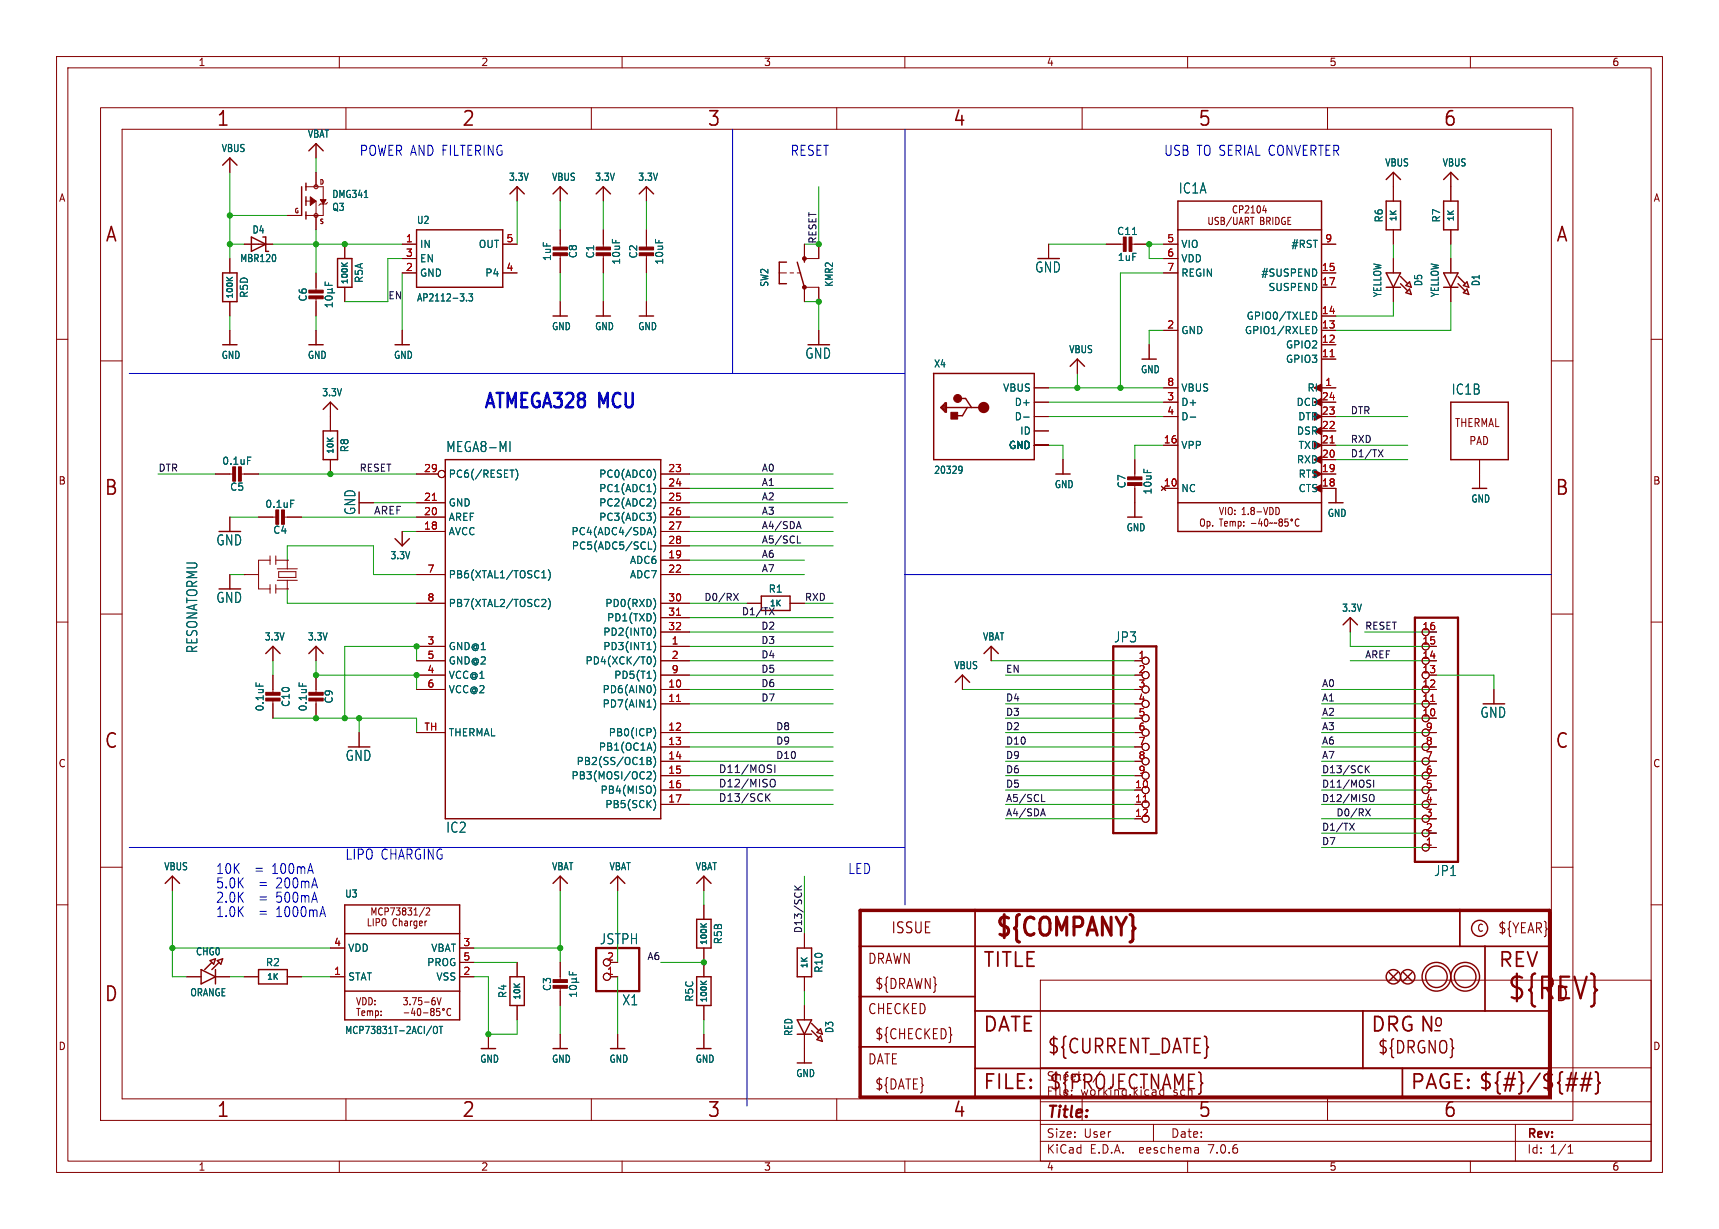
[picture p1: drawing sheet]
<svg xmlns="http://www.w3.org/2000/svg" width="304mm" height="217mm" viewBox="0 0 304 217" stroke-linecap="round" stroke-linejoin="round" font-family="sans-serif">
<defs><g id="words">
<text font-size="5.3" fill="#840000" x="266.4" y="177.3">${REV}</text>
<text font-size="4.4" fill="#840000" x="175.7" y="166.3">${COMPANY}</text>
<g font-size="3.5" fill="#840000">
<text x="38.2" y="22.7">1</text>
<text x="81.6" y="22.7">2</text>
<text x="125" y="22.7">3</text>
<text x="168.4" y="22.7">4</text>
<text x="211.8" y="22.7">5</text>
<text x="255.1" y="22.7">6</text>
<text x="18.5" y="43.1">A</text>
<text x="275" y="43.1">A</text>
<text x="18.3" y="87.9">B</text>
<text x="274.9" y="87.9">B</text>
<text x="18.3" y="132.7">C</text>
<text x="274.9" y="132.7">C</text>
<text x="173.7" y="171.4">TITLE</text>
<text x="264.8" y="171.4">REV</text>
<text x="18.3" y="177.4">D</text>
<text x="274.9" y="177.4">D</text>
<text x="173.7" y="182.9">DATE</text>
<text x="242.3" y="182.9">DRG N</text>
<text x="185.1" y="186.7">${CURRENT_DATE}</text>
<text x="38.2" y="197.9">1</text>
<text x="81.6" y="197.9">2</text>
<text x="125" y="197.9">3</text>
<text x="168.4" y="197.9">4</text>
<text x="173.7" y="193">FILE:</text>
<text x="185.4" y="193">${PROJECTNAME}</text>
<text x="211.8" y="197.9">5</text>
<text x="249.3" y="193">PAGE: ${#}/${##}</text>
<text x="255.1" y="197.9">6</text>
</g>
<g font-size="3.5" fill="#0000c2">
<text x="85.3" y="72.8">ATMEGA328</text>
<text x="105.9" y="72.8">MCU</text>
</g>
<g font-size="3" fill="#840000">
<text x="253.4" y="181.9">o</text>
<text x="243.5" y="186.6">${DRGNO}</text>
</g>
<text font-size="2.8" fill="#840000" x="185" y="198.2">Title:</text>
<text font-size="2.7" fill="#840000" x="157.5" y="165.3">ISSUE</text>
<g font-size="2.5" fill="#0000c2">
<text x="63.5" y="27.7">POWER AND FILTERING</text>
<text x="139.7" y="27.7">RESET</text>
<text x="205.7" y="27.7">USB TO SERIAL CONVERTER</text>
<text x="38.1" y="154.7">10K</text>
<text x="45.1" y="154.7">=</text>
<text x="48.3" y="154.7">100mA</text>
<text x="61" y="152.2">LIPO CHARGING</text>
<text x="149.9" y="154.7">LED</text>
<text x="38.1" y="157.2">5.0K</text>
<text x="38.1" y="159.8">2.0K</text>
<text x="45.8" y="157.2">=</text>
<text x="45.8" y="159.8">=</text>
<text x="49" y="157.2">200mA</text>
<text x="49" y="159.8">500mA</text>
<text x="38.1" y="162.3">1.0K</text>
<text x="45.8" y="162.3">=</text>
<text x="49" y="162.3">1000mA</text>
</g>
<g font-size="2.5" fill="#006464">
<text x="208.3" y="34.4">IC1A</text>
<text x="182.9" y="48.4">GND</text>
<text x="142.3" y="63.6">GND</text>
<text x="256.6" y="70">IC1B</text>
<text x="78.8" y="80.2">MEGA8-MI</text>
<text x="63.1" y="91.2" transform="rotate(-90 63.1 91.2)">GND</text>
<text x="38.2" y="96.7">GND</text>
<text x="38.2" y="106.8">GND</text>
<text x="196.9" y="113.8">JP3</text>
<text x="35.1" y="115.6" transform="rotate(-90 35.1 115.6)">RESONATORMU</text>
<text x="261.7" y="127.1">GND</text>
<text x="61" y="134.8">GND</text>
<text x="78.8" y="147.5">IC2</text>
<text x="253.5" y="155.1">JP1</text>
<text x="106" y="167.2">JSTPH</text>
<text x="109.9" y="178">X1</text>
</g>
<g font-size="2.5" fill="#840000">
<text x="264.8" y="165.3">${YEAR}</text>
<text x="153.4" y="170.7">DRAWN</text>
<text x="153.4" y="179.6">CHECKED</text>
<text x="154.6" y="175.2">${DRAWN}</text>
<text x="154.6" y="184">${CHECKED}</text>
<text x="153.4" y="188.5">DATE</text>
<text x="154.6" y="192.9">${DATE}</text>
</g>
<g font-size="2.1" fill="#840000">
<text x="185" y="191.3">Sheet:</text>
<text x="193.2" y="191.3">/</text>
<text x="185" y="194">File:</text>
<text x="191" y="194">working.kicad_sch</text>
<text x="185" y="201.4">Size:</text>
<text x="191.6" y="201.4">User</text>
<text x="207" y="201.4">Date:</text>
<text x="270" y="201.6">Rev:</text>
<text x="185" y="204.2">KiCad</text>
<text x="192.7" y="204.2">E.D.A.</text>
<text x="201.6" y="204.2">eeschema</text>
<text x="213.9" y="204.2">7.0.6</text>
<text x="270" y="204.2">Id:</text>
<text x="274" y="204.2">1/1</text>
</g>
<g font-size="2" fill="#840000">
<text x="257.2" y="75.7">THERMAL</text>
<text x="259.7" y="78.9">PAD</text>
</g>
<g font-size="1.9" fill="#0f0f0f">
<text x="66" y="91.1">AREF</text>
<text x="127" y="136.8">D11/MOSI</text>
<text x="127" y="141.9">D13/SCK</text>
<text x="127" y="139.3">D12/MISO</text>
</g>
<g font-size="1.8" fill="#840000">
<text x="35" y="11.9">1</text>
<text x="85" y="11.9">2</text>
<text x="135" y="11.9">3</text>
<text x="185" y="11.9">4</text>
<text x="235" y="11.9">5</text>
<text x="285" y="11.9">6</text>
<text x="10.3" y="35.9">A</text>
<text x="292.3" y="35.9">A</text>
<text x="226.4" y="39">BRIDGE</text>
<text x="10.3" y="85.9">B</text>
<text x="292.2" y="85.9">B</text>
<text x="221.8" y="92.3">Temp:</text>
<text x="10.3" y="135.9">C</text>
<text x="292.2" y="135.9">C</text>
<text x="64.7" y="164">LIPO Charger</text>
<text x="65.4" y="162.1">MCP73831/2</text>
<text x="261.1" y="165">C</text>
<text x="62.8" y="179.9">Temp:</text>
<text x="62.8" y="178">VDD:</text>
<text x="71.1" y="178">3.75-6V</text>
<text x="10.3" y="185.9">D</text>
<text x="292.2" y="185.9">D</text>
<text x="35" y="207.2">1</text>
<text x="85" y="207.2">2</text>
<text x="135" y="207.2">3</text>
<text x="185" y="207.2">4</text>
<text x="235" y="207.2">5</text>
<text x="285" y="207.2">6</text>
</g>
<g font-size="1.8" fill="#006464">
<text x="39.1" y="27.1">VBUS</text>
<text x="54.3" y="24.6">VBAT</text>
<text x="244.8" y="29.6">VBUS</text>
<text x="255" y="29.6">VBUS</text>
<text x="58.6" y="35.2">DMG341</text>
<text x="89.9" y="32.2">3.3V</text>
<text x="97.5" y="32.2">VBUS</text>
<text x="105.1" y="32.2">3.3V</text>
<text x="112.7" y="32.2">3.3V</text>
<text x="44.5" y="41.5">D4</text>
<text x="58.6" y="37.5">Q3</text>
<text x="73.6" y="39.8">U2</text>
<text x="197.4" y="41.8">C11</text>
<text x="244.7" y="39.4" transform="rotate(-90 244.7 39.4)">R6</text>
<text x="254.9" y="39.4" transform="rotate(-90 254.9 39.4)">R7</text>
<text x="42.4" y="46.5">MBR120</text>
<text x="74.2" y="44">IN</text>
<text x="74.2" y="46.6">EN</text>
<text x="84.6" y="44">OUT</text>
<text x="97.6" y="46.3" transform="rotate(-90 97.6 46.3)">1uF</text>
<text x="102.2" y="45.8" transform="rotate(-90 102.2 45.8)">C8</text>
<text x="105.3" y="45.8" transform="rotate(-90 105.3 45.8)">C1</text>
<text x="109.8" y="46.9" transform="rotate(-90 109.8 46.9)">10uF</text>
<text x="112.9" y="45.8" transform="rotate(-90 112.9 45.8)">C2</text>
<text x="117.5" y="46.9" transform="rotate(-90 117.5 46.9)">10uF</text>
<text x="197.5" y="46.3">1uF</text>
<text x="208.8" y="44">VIO</text>
<text x="208.8" y="46.6">VDD</text>
<text x="228.3" y="44">#RST</text>
<text x="44" y="52.8" transform="rotate(-90 44 52.8)">R5D</text>
<text x="54.5" y="53.4" transform="rotate(-90 54.5 53.4)">C6</text>
<text x="64.4" y="50.1" transform="rotate(-90 64.4 50.1)">R5A</text>
<text x="73.6" y="53.5">AP2112-3.3</text>
<text x="74.2" y="49.1">GND</text>
<text x="85.7" y="49.1">P4</text>
<text x="136.1" y="50.8" transform="rotate(-90 136.1 50.8)">SW2</text>
<text x="147.5" y="50.8" transform="rotate(-90 147.5 50.8)">KMR2</text>
<text x="208.8" y="49.1">REGIN</text>
<text x="222.9" y="49.1">#SUSPEND</text>
<text x="224.2" y="51.7">SUSPEND</text>
<text x="244.4" y="52.7" transform="rotate(-90 244.4 52.7)">YELLOW</text>
<text x="251.7" y="50.7" transform="rotate(-90 251.7 50.7)">D5</text>
<text x="254.6" y="52.7" transform="rotate(-90 254.6 52.7)">YELLOW</text>
<text x="261.8" y="50.7" transform="rotate(-90 261.8 50.7)">D1</text>
<text x="97.5" y="58.6">GND</text>
<text x="105.1" y="58.6">GND</text>
<text x="112.7" y="58.6">GND</text>
<text x="208.8" y="59.3">GND</text>
<text x="220" y="59.3">GPIO1/RXLED</text>
<text x="220.3" y="56.7">GPIO0/TXLED</text>
<text x="39.1" y="63.7">GND</text>
<text x="54.3" y="63.7">GND</text>
<text x="69.6" y="63.7">GND</text>
<text x="165.1" y="65.2">X4</text>
<text x="188.9" y="62.7">VBUS</text>
<text x="227.3" y="64.4">GPIO3</text>
<text x="227.3" y="61.8">GPIO2</text>
<text x="56.9" y="70.3">3.3V</text>
<text x="177.3" y="69.4">VBUS</text>
<text x="179.3" y="72">D+</text>
<text x="201.6" y="66.2">GND</text>
<text x="208.8" y="72">D+</text>
<text x="208.8" y="69.4">VBUS</text>
<text x="229.2" y="72">DCD</text>
<text x="231.1" y="69.4">RI</text>
<text x="179.3" y="74.5">D-</text>
<text x="180.3" y="77.1">ID</text>
<text x="208.8" y="74.5">D-</text>
<text x="229.2" y="77.1">DSR</text>
<text x="229.5" y="74.5">DTR</text>
<text x="39.2" y="82.4">0.1uF</text>
<text x="61.8" y="80.1" transform="rotate(-90 61.8 80.1)">R8</text>
<text x="165.1" y="84">20329</text>
<text x="178.3" y="79.6">GND</text>
<text x="208.8" y="79.6">VPP</text>
<text x="229.2" y="82.1">RXD</text>
<text x="229.5" y="79.6">TXD</text>
<text x="40.6" y="87">C5</text>
<text x="79.2" y="89.8">GND</text>
<text x="79.2" y="84.7">PC6(/RESET)</text>
<text x="105.8" y="84.7">PC0(ADC0)</text>
<text x="105.8" y="87.2">PC1(ADC1)</text>
<text x="105.8" y="89.8">PC2(ADC2)</text>
<text x="186.4" y="86.5">GND</text>
<text x="199.2" y="86.5" transform="rotate(-90 199.2 86.5)">C7</text>
<text x="203.8" y="87.5" transform="rotate(-90 203.8 87.5)">10uF</text>
<text x="208.8" y="87.2">NC</text>
<text x="229.5" y="87.2">CTS</text>
<text x="229.5" y="84.7">RTS</text>
<text x="260.1" y="89.1">GND</text>
<text x="46.8" y="90">0.1uF</text>
<text x="48.2" y="94.6">C4</text>
<text x="79.2" y="94.8">AVCC</text>
<text x="79.2" y="92.3">AREF</text>
<text x="100.9" y="94.8">PC4(ADC4/SDA)</text>
<text x="105.8" y="92.3">PC3(ADC3)</text>
<text x="199.1" y="94.1">GND</text>
<text x="234.7" y="91.6">GND</text>
<text x="68.9" y="99.1">3.3V</text>
<text x="101" y="97.4">PC5(ADC5/SCL)</text>
<text x="111.3" y="99.9">ADC6</text>
<text x="79.2" y="102.5">PB6(XTAL1/TOSC1)</text>
<text x="79.2" y="107.5">PB7(XTAL2/TOSC2)</text>
<text x="106.9" y="107.5">PD0(RXD)</text>
<text x="111.3" y="102.5">ADC7</text>
<text x="135.8" y="105">R1</text>
<text x="46.7" y="113.5">3.3V</text>
<text x="54.3" y="113.5">3.3V</text>
<text x="106.6" y="112.6">PD2(INT0)</text>
<text x="107.2" y="110.1">PD1(TXD)</text>
<text x="173.7" y="113.5">VBAT</text>
<text x="237.2" y="108.4">3.3V</text>
<text x="79.2" y="115.2">GND@1</text>
<text x="79.2" y="117.7">GND@2</text>
<text x="103.4" y="117.7">PD4(XCK/T0)</text>
<text x="106.6" y="115.2">PD3(INT1)</text>
<text x="168.6" y="118.5">VBUS</text>
<text x="46.8" y="125.9" transform="rotate(-90 46.8 125.9)">0.1uF</text>
<text x="51.4" y="125.1" transform="rotate(-90 51.4 125.1)">C10</text>
<text x="54.4" y="125.9" transform="rotate(-90 54.4 125.9)">0.1uF</text>
<text x="59" y="124.5" transform="rotate(-90 59 124.5)">C9</text>
<text x="79.2" y="120.2">VCC@1</text>
<text x="79.2" y="122.8">VCC@2</text>
<text x="106.5" y="122.8">PD6(AIN0)</text>
<text x="106.5" y="125.3">PD7(AIN1)</text>
<text x="108.5" y="120.2">PD5(T1)</text>
<text x="79.2" y="130.4">THERMAL</text>
<text x="107.5" y="130.4">PB0(ICP)</text>
<text x="101.9" y="135.5">PB2(SS/OC1B)</text>
<text x="105.8" y="132.9">PB1(OC1A)</text>
<text x="100.9" y="138">PB3(MOSI/OC2)</text>
<text x="106.1" y="140.6">PB4(MISO)</text>
<text x="106.9" y="143.1">PB5(SCK)</text>
<text x="28.9" y="154.1">VBUS</text>
<text x="97.5" y="154.1">VBAT</text>
<text x="107.7" y="154.1">VBAT</text>
<text x="122.9" y="154.1">VBAT</text>
<text x="60.9" y="158.9">U3</text>
<text x="127.9" y="167.1" transform="rotate(-90 127.9 167.1)">R5B</text>
<text x="34.6" y="169.1">CHG0</text>
<text x="46.9" y="171">R2</text>
<text x="61.5" y="173.6">STAT</text>
<text x="61.5" y="168.5">VDD</text>
<text x="75.4" y="171">PROG</text>
<text x="76.2" y="168.5">VBAT</text>
<text x="77.1" y="173.6">VSS</text>
<text x="145.6" y="172.1" transform="rotate(-90 145.6 172.1)">R10</text>
<text x="33.5" y="176.4">ORANGE</text>
<text x="89.8" y="176.6" transform="rotate(-90 89.8 176.6)">R4</text>
<text x="97.6" y="175.4" transform="rotate(-90 97.6 175.4)">C3</text>
<text x="122.8" y="177.2" transform="rotate(-90 122.8 177.2)">R5C</text>
<text x="60.9" y="183">MCP73831T-2ACI/OT</text>
<text x="140.3" y="183.3" transform="rotate(-90 140.3 183.3)">RED</text>
<text x="147.5" y="182.8" transform="rotate(-90 147.5 182.8)">D3</text>
<text x="84.8" y="188.1">GND</text>
<text x="97.5" y="188.1">GND</text>
<text x="107.7" y="188.1">GND</text>
<text x="122.9" y="188.1">GND</text>
<text x="140.7" y="190.7">GND</text>
</g>
<g font-size="1.8" fill="#a90000">
<text x="71.7" y="42.9">1</text>
<text x="71.7" y="45.5">3</text>
<text x="89.5" y="42.9">5</text>
<text x="206.3" y="42.9">5</text>
<text x="206.3" y="45.5">6</text>
<text x="234.2" y="42.9">9</text>
<text x="71.7" y="48">2</text>
<text x="89.5" y="48">4</text>
<text x="206.3" y="48">7</text>
<text x="233.6" y="48">15</text>
<text x="233.6" y="50.5">17</text>
<text x="206.3" y="58.2">2</text>
<text x="233.6" y="58.2">13</text>
<text x="233.6" y="55.6">14</text>
<text x="233.6" y="63.2">11</text>
<text x="233.6" y="60.7">12</text>
<text x="206.3" y="70.9">3</text>
<text x="206.3" y="68.3">8</text>
<text x="233.6" y="70.9">24</text>
<text x="234.2" y="68.3">1</text>
<text x="206.3" y="73.4">4</text>
<text x="233.6" y="75.9">22</text>
<text x="233.6" y="73.4">23</text>
<text x="74.9" y="83.6">29</text>
<text x="118.1" y="83.6">23</text>
<text x="205.7" y="78.5">16</text>
<text x="233.6" y="83.6">19</text>
<text x="233.6" y="81">20</text>
<text x="233.6" y="78.5">21</text>
<text x="74.9" y="88.6">21</text>
<text x="118.1" y="86.1">24</text>
<text x="118.1" y="88.6">25</text>
<text x="205.7" y="86.1">10</text>
<text x="233.6" y="86.1">18</text>
<text x="74.9" y="93.7">18</text>
<text x="74.9" y="91.2">20</text>
<text x="118.1" y="91.2">26</text>
<text x="118.1" y="93.7">27</text>
<text x="75.5" y="101.3">7</text>
<text x="118.1" y="98.8">19</text>
<text x="118.1" y="101.3">22</text>
<text x="118.1" y="96.3">28</text>
<text x="75.5" y="106.4">8</text>
<text x="118.1" y="106.4">30</text>
<text x="118.1" y="109">31</text>
<text x="118.1" y="111.5">32</text>
<text x="251.4" y="111.5">16</text>
<text x="75.5" y="114">3</text>
<text x="75.5" y="119.1">4</text>
<text x="75.5" y="116.6">5</text>
<text x="118.7" y="114">1</text>
<text x="118.7" y="116.6">2</text>
<text x="118.7" y="119.1">9</text>
<text x="201.2" y="116.6">1</text>
<text x="201.2" y="119.1">2</text>
<text x="251.4" y="119.1">13</text>
<text x="251.4" y="116.6">14</text>
<text x="251.4" y="114">15</text>
<text x="75.5" y="121.7">6</text>
<text x="118.1" y="121.7">10</text>
<text x="118.1" y="124.2">11</text>
<text x="201.2" y="121.7">3</text>
<text x="201.2" y="124.2">4</text>
<text x="251.4" y="124.2">11</text>
<text x="251.4" y="121.7">12</text>
<text x="74.9" y="129.3">TH</text>
<text x="118.1" y="129.3">12</text>
<text x="118.1" y="131.8">13</text>
<text x="201.2" y="126.7">5</text>
<text x="201.2" y="129.3">6</text>
<text x="201.2" y="131.8">7</text>
<text x="251.4" y="126.7">10</text>
<text x="252" y="131.8">8</text>
<text x="252" y="129.3">9</text>
<text x="118.1" y="134.4">14</text>
<text x="118.1" y="136.9">15</text>
<text x="201.2" y="134.4">8</text>
<text x="201.2" y="136.9">9</text>
<text x="252" y="136.9">6</text>
<text x="252" y="134.4">7</text>
<text x="118.1" y="139.4">16</text>
<text x="118.1" y="142">17</text>
<text x="200.6" y="139.4">10</text>
<text x="200.6" y="142">11</text>
<text x="252" y="142">4</text>
<text x="252" y="139.4">5</text>
<text x="200.6" y="144.5">12</text>
<text x="252" y="149.6">1</text>
<text x="252" y="147.1">2</text>
<text x="252" y="144.5">3</text>
<text x="59" y="167.4">4</text>
<text x="81.8" y="167.4">3</text>
<text x="59" y="172.5">1</text>
<text x="81.8" y="172.5">2</text>
<text x="81.8" y="169.9">5</text>
<text x="107.2" y="172.5">1</text>
<text x="107.2" y="169.9">2</text>
</g>
<g font-size="1.7" fill="#0f0f0f">
<text x="144.4" y="43.2" transform="rotate(-90 144.4 43.2)">RESET</text>
<text x="68.6" y="53">EN</text>
<text x="238.8" y="73.3">DTR</text>
<text x="27.9" y="83.5">DTR</text>
<text x="63.5" y="83.5">RESET</text>
<text x="134.6" y="83.5">A0</text>
<text x="238.8" y="78.4">RXD</text>
<text x="238.8" y="80.9">D1/TX</text>
<text x="134.6" y="86">A1</text>
<text x="134.6" y="88.6">A2</text>
<text x="134.6" y="93.6">A4/SDA</text>
<text x="134.6" y="91.1">A3</text>
<text x="134.6" y="101.3">A7</text>
<text x="134.6" y="98.7">A6</text>
<text x="134.6" y="96.2">A5/SCL</text>
<text x="124.5" y="106.3">D0/RX</text>
<text x="142.2" y="106.3">RXD</text>
<text x="131.1" y="108.9">D1/TX</text>
<text x="134.5" y="114">D3</text>
<text x="134.5" y="111.4">D2</text>
<text x="241.3" y="111.4">RESET</text>
<text x="134.5" y="119">D5</text>
<text x="134.5" y="116.5">D4</text>
<text x="177.8" y="119">EN</text>
<text x="241.3" y="116.5">AREF</text>
<text x="134.5" y="121.6">D6</text>
<text x="134.5" y="124.1">D7</text>
<text x="177.8" y="124.1">D4</text>
<text x="233.7" y="124.1">A1</text>
<text x="233.7" y="121.6">A0</text>
<text x="137.2" y="129.2">D8</text>
<text x="137.2" y="131.7">D9</text>
<text x="177.8" y="129.2">D2</text>
<text x="177.8" y="126.7">D3</text>
<text x="177.8" y="131.7">D10</text>
<text x="233.7" y="131.7">A6</text>
<text x="233.7" y="126.7">A2</text>
<text x="233.7" y="129.2">A3</text>
<text x="137.2" y="134.3">D10</text>
<text x="177.8" y="134.3">D9</text>
<text x="177.8" y="136.8">D6</text>
<text x="233.7" y="134.3">A7</text>
<text x="233.7" y="136.8">D13/SCK</text>
<text x="177.8" y="139.4">D5</text>
<text x="177.8" y="141.9">A5/SCL</text>
<text x="233.7" y="139.4">D11/MOSI</text>
<text x="233.7" y="141.9">D12/MISO</text>
<text x="177.8" y="144.4">A4/SDA</text>
<text x="233.7" y="147">D1/TX</text>
<text x="233.7" y="149.5">D7</text>
<text x="236.2" y="144.4">D0/RX</text>
<text x="141.9" y="165.1" transform="rotate(-90 141.9 165.1)">D13/SCK</text>
<text x="114.4" y="169.8">A6</text>
</g>
<g font-size="1.4" fill="#006464">
<text x="247.2" y="39.3" transform="rotate(-90 247.2 39.3)">1K</text>
<text x="257.4" y="39.3" transform="rotate(-90 257.4 39.3)">1K</text>
<text x="41.5" y="53" transform="rotate(-90 41.5 53)">100K</text>
<text x="61.8" y="50.4" transform="rotate(-90 61.8 50.4)">100K</text>
<text x="59.2" y="80.4" transform="rotate(-90 59.2 80.4)">10K</text>
<text x="136" y="107.5">1K</text>
<text x="125.3" y="167.3" transform="rotate(-90 125.3 167.3)">100K</text>
<text x="47.1" y="173.5">1K</text>
<text x="143.1" y="171.4" transform="rotate(-90 143.1 171.4)">1K</text>
<text x="92.3" y="176.9" transform="rotate(-90 92.3 176.9)">10K</text>
<text x="125.3" y="177.4" transform="rotate(-90 125.3 177.4)">100K</text>
</g>
<g font-size="1.1" fill="#840000">
<text x="56.4" y="32.8">D</text>
<text x="52" y="37.9">G</text>
<text x="56.4" y="39.8">S</text>
</g>
</g></defs>
<g fill="none" stroke="#840000" stroke-width=".18">
<path d="M10 10h284v197.3h-284zM12 12h280v193.3h-280zM17.8 19h260.3v179.1h-260.3zM60 10v2M61.2 19v3.9M104.6 19v3.9M110 10v2M148 19v3.9M160 10v2M191.3 19v3.9M210 10v2M234.7 19v3.9"/>
<path d="M260 10v2M21.6 22.9h252.7v171.4h-252.7zM40.6 27.9v2.6M50.8 38.1h2.5M54.1 35.6h1.8v5M54.1 33h3v5.1h-3M55.9 25.4v2.5M55.9 30.5v2.5M57.9 35.8l-.2 .3h-1.1l-.2 .2M91.4 33v2.6M99.1 33v2.6M106.7 33v2.6"/>
<path d="M114.3 33v2.6M213.8 38.4v1.1l.2 .2 .3-.1 .1-.1v-1.1M215.5 38.5l-.5-.1-.1 .2v.3l.5 .3 .1 .3-.3 .2-.4-.1M215.9 38.4h.4l.2 .3-.2 .3 .2 .2v.3l-.2 .2h-.4zM215.9 39h.4M217.8 38.4l-1 1.6M218.1 38.4v1.1l.2 .2 .3-.1 .1-.1v-1.1M218.7 36.5v-.1a.62 .62 0 0 0-.7 .5 .62 .62 0 0 0 .4 .8l.3-.2M219.1 39.7l.4-1.3 .3 1.3M219.2 37.1l.5-.2v-.5h-.5v1.3M219.2 39.3h.5M220.2 39.1l.5-.1 .1-.1-.1-.4-.5-.1v1.3"/>
<path d="M220.2 36.5l.4-.1 .2 .3-.6 1h.6M220.4 39.1l.4 .6M221.1 38.4h.6M221.2 37.7h.7M221.2 36.7l.3-.3v1.3M221.4 38.4v1.3M222.4 36.4h.1a.72 .72 0 0 1 0 1.3 .94 .94 0 0 1-.1-1.3zM222.9 38.4h.4l.2 .3-.2 .3 .2 .2v.3l-.2 .2h-.4zM222.9 39h.4M223.6 36.3l-.3 .9h.7M223.8 36.8v.9M224 39.1l.5-.1 .1-.1-.1-.4-.5-.1v1.3"/>
<path d="M224.2 39.1l.4 .6M225.1 38.4v1.3M226 38.5l-.4-.1v1.3l.5-.2M226.7 39.5l.3 .2 .3-.1M227.7 38.4v1.3h.6M246.4 30.5v5.1M256.5 30.5v5.1M10 60h2M40.6 45.7v2.6M40.6 53.3v2.6M40.6 58.4v2.6M43.2 43.2h5.1"/>
<path d="M55.9 48.3v3.3M55.9 52.6v3.3M55.9 58.4v2.6M61 43.2v2.5M61 50.8v2.5M71.1 48.3h2.6M71.1 43.2h2.6M71.1 45.7h2.6M71.1 58.4v2.6M88.9 48.3h2.5M88.9 43.2h2.5M99.1 40.6v3.3"/>
<path d="M99.1 45v3.3M99.1 53.3v2.6M106.7 40.6v3.3M106.7 45v3.3M106.7 53.3v2.6M114.3 40.6v3.3M114.3 45v3.3M114.3 53.3v2.6M137.8 48.3h1.3M139.7 48.3h.6M141 48.3h.6M142.2 43.2v2.5h2.6v-2.5"/>
<path d="M142.2 53.3v-2.5h2.6v2.5M144.8 58.4v2.6M185.4 43.2v2.5M195.6 43.2h3.3M199.9 43.2h3.3M205.7 58.4h2.6M205.7 48.3h2.6M205.7 43.2h2.6M205.7 45.7h2.6M233.7 58.4h2.5M233.7 55.9h2.5M233.7 48.3h2.5"/>
<path d="M233.7 50.8h2.5M233.7 43.2h2.5M246.4 40.6v2.6M246.4 45.7v2.6M246.4 50.8v2.5M256.5 40.6v2.6M256.5 45.7v2.6M256.5 50.8v2.5M292 60h2M17.8 63.8h3.8M58.4 71.1v5.1M182.9 68.6h2.5"/>
<path d="M182.9 78.7h2.5M182.9 76.2h2.5M182.9 73.7h2.5M182.9 71.1h2.5M190.5 63.5v2.5M203.2 61v2.5M205.7 68.6h2.6M205.7 78.7h2.6M205.7 73.7h2.6M205.7 71.1h2.6M233.7 68.6h2.5M233.7 63.5h2.5"/>
<path d="M233.7 61h2.5M233.7 78.7h2.5M233.7 76.2h2.5M233.7 73.7h2.5M233.7 71.1h2.5M274.3 63.8h3.8M38.1 83.8h3.3M40.6 91.4v2.6M42.4 83.8h3.3M45.7 91.4h3.3M47.8 99.1h-2.1v5h2.1M47.8 98.3v1.5"/>
<path d="M48.8 99.1h2M48.8 98.3v1.5M50 91.4h3.3M50.8 99.1h.1M50.8 99.1v1.5M58.4 81.3v2.5M63.5 88.9h2.5M71.1 94v2.5M73.7 83.8h3.8M73.7 94h5M73.7 91.4h5M73.7 88.9h5"/>
<path d="M116.8 86.4h5.1M116.8 83.8h5.1M116.8 94h5.1M116.8 99.1h5.1M116.8 91.4h5.1M116.8 88.9h5.1M116.8 96.5h5.1M188 81.3v2.5M200.7 81.3v3.3M200.7 85.6v5.8M205.7 86.4h2.6M212.4 91.8h.3l.2 .2 .1 .6-.3 .4-.4-.1v-.7z"/>
<path d="M213.4 92.3l.4-.1 .2 .2-.1 .6h-.5M213.4 92.2v1.3M214.4 92.9v.1M215.6 91.8h.6M215.6 89.7l.4 1.3 .4-1.3M215.9 91.8v1.2M216.5 92.6l.5-.1v-.2l-.3-.1-.2 .2 .1 .6h.4M216.7 89.7v1.3M217.3 89.8l.3-.1 .2 .2 .1 .7-.3 .4-.4-.2v-.6zM217.5 92.3l.3-.1 .2 .2M217.5 92.2v.8M218 92.4l.1-.2 .3 .1v.7"/>
<path d="M218 92.4v.6M218.4 90.2v.1M218.4 90.9v.1M218.9 92.3l.4-.1 .2 .2-.1 .6h-.5M218.9 92.2v1.3M219.6 91h.7M219.6 90.1l.4-.4v1.3M219.9 92.9v.1M219.9 92.3v.1M220.7 90.9v.1M221.4 90.3l-.2-.3 .2-.3 .3 .1 .1 .2-.2 .3M221.4 90.3h.2"/>
<path d="M221.4 90.3l-.2 .2M221.6 90.3l.2 .2M223.4 89.7l.4 1.3 .4-1.3M225.1 90.5l-.2-.7-.4-.1v1.3M226.2 90.5l-.2-.7-.4-.1v1.3M226.4 91.8h.3l.1 .2-.2 .3M226.4 92.3h.2M226.6 92.3l.2 .3v.2l-.1 .2h-.3M227.7 91.8h-.5v.6l.1-.1h.4v.6l-.1 .1-.4-.1M229.7 91.9l-.1-.1a.62 .62 0 0 0-.6 .5 .62 .62 0 0 0 .4 .7l.3-.1M233.7 86.4h2.5v2.5M233.7 83.8h2.5"/>
<path d="M233.7 81.3h2.5M261.6 81.3v5.1M10 110h2M17.8 108.6h3.8M40.6 101.6v2.5M43.2 101.6h.1M43.2 101.6h2.5M47.8 103.4v1.5M48.3 114.3v2.5M48.3 119.4v3.3M48.8 104.1h2M48.8 103.4v1.5"/>
<path d="M49 102.6h3.6M49 100.6h3.6M49.3 101.1h3v1h-3zM50.8 104.1h.1M50.8 102.6v1.5M55.9 114.3v2.5M55.9 119.4v3.3M73.7 106.7h5M73.7 119.4h5M73.7 116.8h5M73.7 114.3h5M73.7 101.6h5"/>
<path d="M116.8 106.7h5.1M116.8 119.4h5.1M116.8 116.8h5.1M116.8 114.3h5.1M116.8 111.8h5.1M116.8 101.6h5.1M116.8 109.2h5.1M132.1 106.7h2.5M139.7 106.7h2.5M170.2 119.4v2.5M175.3 114.3v2.5M200.7 116.8h1.2"/>
<path d="M238.8 109.2v2.6M252.7 119.4h1.3M252.7 116.8h1.3M252.7 114.3h1.3M252.7 111.8h1.3M274.3 108.6h3.8M292 110h2M48.3 123.7v3.3M55.9 123.7v3.3M63.5 129.5v2.6M73.7 121.9h5M73.7 129.5h5"/>
<path d="M116.8 124.5h5.1M116.8 121.9h5.1M116.8 139.7h5.1M116.8 137.2h5.1M116.8 134.6h5.1M116.8 132.1h5.1M116.8 129.5h5.1M200.7 127h1.2M200.7 121.9h1.2M200.7 137.2h1.2M200.7 134.6h1.2M200.7 132.1h1.2"/>
<path d="M200.7 129.5h1.2M252.7 127h1.3M252.7 124.5h1.3M252.7 121.9h1.3M252.7 139.7h1.3M252.7 137.2h1.3M252.7 134.6h1.3M252.7 132.1h1.3M252.7 129.5h1.3M264.2 121.9v2.6M10 160h2M17.8 153.4h3.8"/>
<path d="M30.5 154.9v2.6M99.1 154.9v2.6M109.2 154.9v2.6M116.8 142.2h5.1M124.5 154.9v2.6M252.7 149.9h1.3M252.7 147.3h1.3M252.7 144.8h1.3M252.7 142.2h1.3M274.3 153.4h3.8M292 160h2M33 172.7h2.6"/>
<path d="M38.1 172.7h2.5M43.2 172.7h2.5M50.8 172.7h2.5M58.4 172.7h2.6M58.4 167.6h2.6M71.5 179.1h.8M73 178.3l-.2 .9h.6M73.3 178.7v.9M73.8 178.6v.5l.2 .5 .4-.3v-.7M74.9 179.1h.8M75.1 160.5l-1 1.6M75.4 160.7l.4-.2 .2 .4-.7 .9h.7"/>
<path d="M76.1 178.6l.3 .3M76.4 178.9l-.3 .2 .1 .4 .2 .1 .3-.1 .1-.2-.1-.3-.1-.1M76.4 178.9h.2M76.8 178.6l-.2 .3M76.9 177v.6M77.3 176.4l.3 1.3 .4-1.3M77.7 178.3h-.5v.6l.1-.1 .4 .1v.6l-.1 .1-.4-.1M79.7 178.4h-.1a.62 .62 0 0 0-.6 .5 .62 .62 0 0 0 .4 .7l.3-.1M81.3 172.7h2.5M81.3 167.6h2.5M81.3 170.2h2.5M91.4 170.2v2.5"/>
<path d="M91.4 177.8v2.5M99.1 170.2v3.3M99.1 174.5v3.3M107.9 172.7h1.3M107.9 170.2h1.3M124.5 160v2.6M124.5 167.6v5.1M124.5 177.8v2.5M142.2 165.1v2.5M142.2 172.7v2.6M142.2 177.8v2.5M184 173.3h108v32h-108z"/>
<path d="M61.2 194.3v3.8M86.4 182.9v2.5M99.1 182.9v2.5M104.6 194.3v3.8M109.2 182.9v2.5M124.5 182.9v2.5M142.2 182.9v5.1M148 194.3v3.8M184 198.8h108M184 194.8h108M184 188.8h108M191.3 194.3v3.8"/>
<path d="M204 198.8v3M234.7 194.3v3.8M268 198.8v6.5M60 205.3v2M110 205.3v2M160 205.3v2M184 201.8h108M210 205.3v2M211.8 203l.1 .9M211.9 203.8l-.1 .1M211.9 203.3h-.1M260 205.3v2"/>
<path d="M277.3 203.9h.8M277.3 202.8l.4-.4v1.5"/>
<circle cx="55.9" cy="33" r=".36"/>
<circle cx="55.9" cy="38.1" r=".36"/>
<circle cx="78.1" cy="83.8" r=".63"/>
<circle cx="228.4" cy="91.9" r=".17"/>
<circle cx="202.6" cy="119.4" r=".63"/>
<circle cx="202.6" cy="116.8" r=".63"/>
<circle cx="252.1" cy="116.8" r=".63"/>
<circle cx="252.1" cy="114.3" r=".63"/>
<circle cx="252.1" cy="119.4" r=".63"/>
<circle cx="252.1" cy="111.8" r=".63"/>
<circle cx="202.6" cy="124.5" r=".63"/>
<circle cx="202.6" cy="121.9" r=".63"/>
<circle cx="202.6" cy="132.1" r=".63"/>
<circle cx="202.6" cy="129.5" r=".63"/>
<circle cx="202.6" cy="127" r=".63"/>
<circle cx="202.6" cy="137.2" r=".63"/>
<circle cx="202.6" cy="139.7" r=".63"/>
<circle cx="202.6" cy="134.6" r=".63"/>
<circle cx="252.1" cy="121.9" r=".63"/>
<circle cx="252.1" cy="127" r=".63"/>
<circle cx="252.1" cy="132.1" r=".63"/>
<circle cx="252.1" cy="129.5" r=".63"/>
<circle cx="252.1" cy="124.5" r=".63"/>
<circle cx="252.1" cy="139.7" r=".63"/>
<circle cx="252.1" cy="137.2" r=".63"/>
<circle cx="252.1" cy="134.6" r=".63"/>
<circle cx="202.6" cy="144.8" r=".63"/>
<circle cx="202.6" cy="142.2" r=".63"/>
<circle cx="252.1" cy="149.9" r=".63"/>
<circle cx="252.1" cy="142.2" r=".63"/>
<circle cx="252.1" cy="147.3" r=".63"/>
<circle cx="252.1" cy="144.8" r=".63"/>
<circle cx="78.4" cy="178.5" r=".17"/>
<circle cx="107.3" cy="172.7" r=".63"/>
<circle cx="107.3" cy="170.2" r=".63"/>
</g>
<g fill="#840000" stroke="#840000" stroke-width=".18">
<path d="M199.4 85.3h2.5v.6h-2.5z"/>
<path d="M199.4 84.3h2.5v.5h-2.5z"/>
<path d="M113 44.7h2.6v.5h-2.6z"/>
<path d="M113 43.7h2.6v.5h-2.6z"/>
<path d="M168.1 72.9h1.2v1.2h-1.2z"/>
<path d="M198.6 41.9h.5v2.5h-.5z"/>
<path d="M199.6 41.9h.6v2.5h-.6z"/>
<path d="M42.2 82.5h.5v2.6h-.5z"/>
<path d="M41.1 82.5h.6v2.6h-.6z"/>
<path d="M49.8 90.2h.5v2.5h-.5z"/>
<path d="M48.8 90.2h.5v2.5h-.5z"/>
<path d="M47 122.4h2.5v.5h-2.5z"/>
<path d="M47 123.4h2.5v.6h-2.5z"/>
<path d="M54.6 122.4h2.5v.5h-2.5z"/>
<path d="M54.6 123.4h2.5v.6h-2.5z"/>
<path d="M54.9 34.8l1 .8-1 .7z"/>
<path d="M56.6 35.3h1.1l-.6 .8z"/>
<path d="M54.6 52.3h2.5v.5h-2.5z"/>
<path d="M54.6 51.3h2.5v.5h-2.5z"/>
<path d="M97.8 174.2h2.5v.6h-2.5z"/>
<path d="M97.8 173.2h2.5v.5h-2.5z"/>
<path d="M105.4 44.7h2.5v.5h-2.5z"/>
<path d="M105.4 43.7h2.5v.5h-2.5z"/>
<path d="M97.8 43.7h2.5v.5h-2.5z"/>
<path d="M97.8 44.7h2.5v.5h-2.5z"/>
<circle cx="142.2" cy="50.8" r=".33"/>
<circle cx="142.2" cy="45.7" r=".33"/>
<circle cx="169.3" cy="70.5" r=".7"/>
</g>
<g fill="none" stroke="#840000" stroke-width=".25">
<path d="M39.4 29.2l1.2-1.3 1.3 1.3M53.3 33v5.1M54.1 32.4v1.3M54.1 34.8v1.5M54.1 37.5v1.2M54.6 26.7l1.3-1.3 1.2 1.3M90.2 34.3l1.2-1.3 1.3 1.3M97.8 34.3l1.3-1.3 1.2 1.3M105.4 34.3l1.3-1.3 1.2 1.3M113 34.3l1.3-1.3 1.3 1.3M208.3 35.6h25.4v58.4h-25.4zM245.1 35.6h2.5v5h-2.5z"/>
<path d="M245.1 31.7l1.3-1.2 1.2 1.2M255.3 35.6h2.5v5h-2.5zM255.3 31.7l1.2-1.2 1.3 1.2M39.4 48.3h2.5v5h-2.5zM44.4 41.9l2.6 1.3-2.6 1.2zM47 41.9v2.5h.5M59.7 45.7h2.5v5.1h-2.5zM73.7 40.6h15.2v10.2h-15.2zM97.8 55.9h2.5M105.4 55.9h2.5M113 55.9h2.6M139.1 46.4h-1.3v3.8h1.3"/>
<path d="M141 46.4l1.2 4.4M142.2 45.7v.7M208.3 40.6h25.4M245.1 48.3h2.5l-1.2 2.5zM245.1 50.8h2.5M247.6 48.9l1.3 1.3M247.6 50.2l1.3 1.2M248.6 50.5l.6-.7 .4 1zM249.2 51.1l.4 1-1-.3zM255.3 48.3h2.5l-1.3 2.5zM255.3 50.8h2.5M257.8 48.9l1.3 1.3"/>
<path d="M257.8 50.2l1.3 1.2M258.8 50.5l.6-.7 .3 1zM258.8 51.8l.6-.7 .3 1zM39.4 61h2.5M54.6 61h2.5M57.1 76.2h2.6v5.1h-2.6zM57.1 72.4l1.3-1.3 1.3 1.3M69.8 61h2.6M165.1 66h17.8v15.3h-17.8v-15.3M166.5 72.1l.4-.4v.8l-.2-.2v-.2M167.1 71.3h.2v1.6h-.2l-.8-.8zM167.1 71.3v1.4"/>
<path d="M167.3 72.1h6.6M169.7 70.5h1l1.1 1.6M171 72.1l-.8 1.4h-1.2M189.2 64.8l1.3-1.3 1.3 1.3M201.9 63.5h2.6M256.5 71.1h10.2v10.2h-10.2zM69.8 95.2l1.3 1.3 1.3-1.3M78.7 81.3h38.1v63.5h-38.1zM186.7 83.8h2.5M199.4 91.4h2.5M208.3 88.9h25.4M234.9 88.9h2.6"/>
<path d="M260.3 86.4h2.6M47 115.6l1.3-1.3 1.2 1.3M54.6 115.6l1.3-1.3 1.2 1.3M134.6 105.4h5.1v2.5h-5.1zM174 115.6l1.3-1.3 1.2 1.3M237.5 110.5l1.3-1.3 1.2 1.3M168.9 120.6l1.3-1.2 1.2 1.2M29.2 156.2l1.3-1.3 1.2 1.3M97.8 156.2l1.3-1.3 1.2 1.3M107.9 156.2l1.3-1.3 1.3 1.3M123.2 156.2l1.3-1.3 1.2 1.3M35.6 171.4l2.5 1.3-2.5 1.3z"/>
<path d="M37.1 169.9l1-.4-.3 1zM37.5 170.2l-1.3 1.2M38.1 171.4v2.6M38.4 169.9l1-.4-.3 1zM38.7 170.2l-1.2 1.2M45.7 171.4h5.1v2.6h-5.1zM61 160h20.3v20.3h-20.3zM61 165.1h20.3M61 175.3h20.3M90.2 172.7h2.5v5.1h-2.5zM123.2 172.7h2.5v5.1h-2.5zM123.2 162.6h2.5v5h-2.5z"/>
<path d="M141 167.6h2.5v5.1h-2.5zM245.6 172l1.5 1.5M247.1 172l-1.5 1.5M248.2 172l1.5 1.5M249.7 172l-1.5 1.5M85.1 185.4h2.5M97.8 185.4h2.5M107.9 185.4h2.6M123.2 185.4h2.5M141 188h2.5M141 180.3h2.5l-1.3 2.6zM141 182.9h2.5"/>
<path d="M143.5 181l1.3 1.2M143.5 182.2l1.3 1.3M144.5 182.6l.6-.7 .3 1zM144.5 183.8l.6-.6 .3 .9z"/>
<circle cx="246.4" cy="172.7" r="1.27"/>
<circle cx="248.9" cy="172.7" r="1.27"/>
<circle cx="254" cy="172.7" r="2.54"/>
<circle cx="254" cy="172.7" r="1.9"/>
<circle cx="259.1" cy="172.7" r="2.54"/>
<circle cx="259.1" cy="172.7" r="1.9"/>
<circle cx="261.6" cy="164.2" r="1.42"/>
</g>
<path d="M40.1 49l.6 .6M41.1 49l-.6 .5M60.4 46.5l.6 .6M61.4 46.5l-.6 .4M123.9 163.3l.6 .6M123.9 173.5l.6 .6M124.9 163.3l-.6 .5M124.9 173.5l-.6 .4" fill="none" stroke="#006464" stroke-width=".2"/>
<g fill="#840000" stroke="#840000" stroke-width=".25">
<path d="M232.4 83.2l1.3 .6-1.3 .7z"/>
<path d="M232.4 78.1l1.3 .6-1.3 .7z"/>
<path d="M232.4 73l1.3 .7-1.3 .6z"/>
<path d="M232.4 86.4l1.3-.7v1.3z"/>
<path d="M232.4 81.3l1.3-.7v1.3z"/>
<path d="M232.4 76.2l1.3-.6v1.2z"/>
<path d="M232.4 71.1l1.3-.6v1.3z"/>
<path d="M232.4 68.6l1.3-.7v1.3z"/>
</g>
<path d="M235.2 63.1h.7M235.2 78.3h.7M76.4 88.5h.8M119.6 108.8h.7M119.6 124h.7M253 124h.7M202.2 141.8h.7" fill="none" stroke="#a90000" stroke-width=".18"/>
<g fill="none" stroke="#006464" stroke-width=".18">
<path d="M64.4 34.9h.6M57.5 49.9v.6h1.3M57.6 52.5a.69 .69 0 0 1 1.2 .3 .72 .72 0 0 1-1.3-.2zM57.9 51.8h1.3M57.9 51.2h.7M58.1 50v.5M58.6 51.2l.2 .2v.2l-.2 .2M58.8 53.5v.8M58.8 53.9h-1.3l.4 .4M58.8 51l-.2 .2M82.5 53.1v.1M82.9 52h.7l-.4 .4 .3 .2v.5l-.1 .1-.5-.1"/>
<path d="M200.2 41.5h.8M232.1 57.7a.64 .64 0 0 1 .7 .7 .64 .64 0 0 1-.7 .6M232.4 55.2a.68 .68 0 0 1 .4 .6 .68 .68 0 0 1-.4 .7M90.2 78.1v1.8M181 73.8h1M210.5 73.8h.9M43.8 80.8h.6M51.4 88.4h.6M90.2 83.1h.7M91.2 82.9a1.46 1.46 0 0 1 0 2M114.5 94.2h.6M114.7 97.1h.6"/>
<path d="M114.8 93.3l.5 1.3M115.6 95.6a1.46 1.46 0 0 1 0 2M115.6 83a1.49 1.49 0 0 1 0 1.8M115.6 85.5a1.49 1.49 0 0 1 0 1.9M115.6 88.1a1.49 1.49 0 0 1 0 1.8M115.6 90.6a1.49 1.49 0 0 1 0 1.8M115.6 93.2a1.47 1.47 0 0 1 0 1.8M169.7 82.4l.4 .2v.6l-.2 .4-.3 .1M170.1 83l-.1 .2h-.3M95.8 102.2h.7M96 106l.4 .1 .1 .3-.8 .9h.8M96 101.1l.2-.2v1.3"/>
<path d="M96.9 100.7a1.46 1.46 0 0 1 0 2M96.9 105.8a1.46 1.46 0 0 1 0 1.9M114.7 116.1a.68 .68 0 0 1 .5 .7 .68 .68 0 0 1-.5 .6M115.6 113.4a1.46 1.46 0 0 1 0 2M115.6 116a1.46 1.46 0 0 1 0 1.9M115.6 110.9a1.47 1.47 0 0 1 0 1.9M115.6 118.6a1.49 1.49 0 0 1 0 1.8M115.7 106.1l.2 .6-.2 .8M115.9 108.9v.8M45.3 120.7v.6M52.9 120.7v.6M114.4 133.9l.6 .2 .1 .2-.3 .2"/>
<path d="M114.4 134.5h.4M114.6 136.5h.4l.1 .3-.7 .9h.7M114.8 134.5l.3 .3v.3l-.7 .1M115.6 123.6a1.46 1.46 0 0 1 0 1.9M115.6 128.7a1.46 1.46 0 0 1 0 1.9M115.6 131.2a1.46 1.46 0 0 1 0 1.9M115.6 133.7a1.46 1.46 0 0 1 0 2M115.6 136.3a1.46 1.46 0 0 1 0 1.9M115.6 121.1a1.47 1.47 0 0 1 0 1.9M115.6 138.9a1.49 1.49 0 0 1 0 1.8M115.6 141.4a1.47 1.47 0 0 1 0 1.9M100.7 171.8v.6h1.2"/>
<path d="M100.7 174.4a.75 .75 0 0 1 1.2 .3 .72 .72 0 0 1-1.2-.1zM101.1 173.7h1.3M101.1 173.1h.7M101.3 172v.4M101.8 173.1l.1 .2v.2l-.1 .2M101.9 175.5v.7M101.9 175.8h-1.2l.3 .4M101.9 172.9l-.1 .2M76.3 181.4l-.9 1.7M76.8 181.6l.3-.1 .2 .2v.6l-.2 .5-.4-.2-.1-.7zM77.7 181.5h.6M78 181.5v1.3"/>
</g>
<path d="M152.1 161h121.9v33h-121.9z" fill="none" stroke="#840000" stroke-width=".61"/>
<path d="M152.1 176.2h20.3M152.1 167.3h121.9M172.4 161v33M172.4 178.8h101.6M241 178.8v10.1M258.1 161v6.3M262.6 167.3v11.5M152.1 185.1h20.3M172.4 188.9h101.6M248 188.9v5.1" fill="none" stroke="#840000" stroke-width=".3"/>
<path d="M276.9 191.8h1.8M277.1 190.8h1.9M278.7 189.7l-.7 3.2M279.4 191.8h1.9M279.7 190.8h1.8M280.4 189.7l-.7 3.2M281.3 189.7l-.8 3.2M282.1 189.5l.4 .2 .1 .2v1.2l.3 .4-.3 .3v1.2l-.1 .3-.4 .1" fill="none" stroke="#840000" stroke-width=".32"/>
<path d="M168.2 182.9l.1 .1-.1 .1" fill="none" stroke="#840000" stroke-width=".19"/>
<circle cx="173.9" cy="72.1" r=".5" fill="none" stroke="#840000" stroke-width="1"/>
<path d="M196.8 114.3h7.7v33h-7.7zM250.2 109.2h7.6v43.2h-7.6zM105.4 167.6h7.6v7.7h-7.6z" fill="none" stroke="#840000" stroke-width=".41"/>
<g fill="none" stroke="#0f0f0f" stroke-width=".18">
<path d="M243.7 79.5l.8 1.3M244.5 79.5l-.8 1.3M140.9 93.1h.6M141 96h.6M141.2 92.2l.5 1.3M129.7 104.9l.8 1.3M130.5 104.9l-.8 1.3M136.1 107.5l.8 1.2M136.9 107.5l-.8 1.2M136.2 136l.2 .2v.3l-.2 .1M136.2 135.3h.2M136.4 137.9a.45 .45 0 0 1 .4-.1 .45 .45 0 0 1 .3 .5v.4a.45 .45 0 0 1-.3 .4 .45 .45 0 0 1-.4 0"/>
<path d="M137 135.3v1.3M241.6 135.9l.5 .8M242.1 138.6l.3 .2-.3 .4M242.1 135.4l-.7 .7M242.2 138h.2M242.9 138v1.2M135.6 140.9l.6 .8M136.2 140.3l-.8 .8M140.5 156.6l.7 .8M141.7 156.6l-.7 .6M184.1 143.9h.6M184.2 141.7h.6"/>
<path d="M184.4 143l.4 1.3M238.6 145.6l.9 1.2M239.5 145.6l-.9 1.2M241.5 143l.8 1.3M242.2 140.7l.2-.2a.42 .42 0 0 1 .6 .4v.4a.42 .42 0 0 1-.3 .4 .42 .42 0 0 1-.5-.1M242.3 143l-.8 1.3"/>
</g>
<path d="M129.5 22.9v43.1M160 22.9v137.1M22.9 66h137.1M160 101.6h114.3M22.9 149.9h137.1M132.1 149.9v45.7" fill="none" stroke="#0000c2" stroke-width=".18"/>
<g fill="none" stroke="#009600" stroke-width=".18">
<path d="M40.6 38.1h10.2M40.6 30.5v15.2M55.9 27.9v2.6M91.4 35.6v7.6M99.1 35.6v5M106.7 35.6v5M114.3 35.6v5M144.8 33v10.2h-2.6M40.6 43.2h2.6M40.6 55.9v2.5M48.3 43.2h22.8M55.9 40.6v7.7"/>
<path d="M55.9 55.9v2.5M71.1 45.7h-2.5v7.6h-7.6M71.1 48.3v10.1M99.1 48.3v5M106.7 48.3v5M114.3 48.3v5M142.2 53.3h2.6v5.1M185.4 43.2h10.2M205.7 58.4h-2.5v2.6M205.7 43.2h-2.5v2.5h2.5M205.7 48.3h-7.6v20.3M246.4 43.2v2.5"/>
<path d="M246.4 53.3v2.6h-10.2M256.5 53.3v5.1h-20.3M256.5 43.2v2.5M185.4 73.7h20.3M185.4 78.7h2.6v2.6M185.4 68.6h20.3M185.4 71.1h20.3M190.5 66v2.6M205.7 78.7h-5v2.6M236.2 73.7h12.7M236.2 78.7h12.7M27.9 83.8h10.2"/>
<path d="M40.6 91.4h5.1M45.7 83.8h28M50.8 99.1v-2.6h15.2v5.1h7.7M53.3 91.4h20.4M66 88.9h7.7M71.1 94h2.6M121.9 83.8h25.4M121.9 96.5h25.4M121.9 91.4h25.4M121.9 88.9h28M121.9 94h25.4M121.9 86.4h25.4"/>
<path d="M121.9 99.1h20.3M236.2 81.3h12.7M40.6 101.6h2.6M48.3 116.8v2.6M50.8 104.1v2.6h22.9M55.9 116.8v2.6h17.8v2.5M73.7 116.8v-2.5h-12.7v12.7M121.9 116.8h25.4M121.9 119.4h25.4M121.9 106.7h10.2M121.9 101.6h20.3M121.9 111.8h25.4"/>
<path d="M121.9 114.3h25.4M121.9 109.2h25.4M142.2 106.7h5.1M175.3 116.8h25.4M177.8 119.4h22.9M238.8 116.8h15.2M238.8 111.8v2.5h15.2M241.3 111.8h12.7M254 119.4h10.2v2.5M48.3 127h25.4v2.5M63.5 127v2.5M121.9 139.7h25.4"/>
<path d="M121.9 137.2h25.4M121.9 134.6h25.4M121.9 121.9h25.4M121.9 124.5h25.4M121.9 129.5h25.4M121.9 132.1h25.4M170.2 121.9h30.5M177.8 139.7h22.9M177.8 137.2h22.9M177.8 127h22.9M177.8 134.6h22.9M177.8 124.5h22.9"/>
<path d="M177.8 129.5h22.9M177.8 132.1h22.9M233.7 139.7h20.3M233.7 137.2h20.3M233.7 127h20.3M233.7 134.6h20.3M233.7 121.9h20.3M233.7 124.5h20.3M233.7 129.5h20.3M233.7 132.1h20.3M30.5 157.5v15.2h2.5M99.1 157.5v12.7"/>
<path d="M109.2 157.5v12.7M121.9 142.2h25.4M124.5 157.5v2.5M142.2 154.9v10.2M177.8 142.2h22.9M177.8 144.8h22.9M233.7 142.2h20.3M233.7 149.9h20.3M233.7 144.8h20.3M233.7 147.3h20.3M30.5 167.6h27.9M40.6 172.7h2.6"/>
<path d="M53.3 172.7h5.1M83.8 170.2h7.6M83.8 167.6h15.3M83.8 172.7h2.6v10.2h5v-2.6M99.1 177.8v5.1M109.2 172.7v10.2M116.8 170.2h7.7M142.2 175.3v2.5M124.5 180.3v2.6"/>
</g>
<g fill="#009600" stroke="#009600" stroke-width=".18">
<circle cx="144.8" cy="43.2" r=".46"/>
<circle cx="190.5" cy="68.6" r=".46"/>
<circle cx="203.2" cy="43.2" r=".46"/>
<circle cx="144.8" cy="53.3" r=".46"/>
<circle cx="198.1" cy="68.6" r=".46"/>
<circle cx="124.5" cy="170.2" r=".46"/>
<circle cx="58.4" cy="83.8" r=".46"/>
<circle cx="55.9" cy="119.4" r=".46"/>
<circle cx="55.9" cy="127" r=".46"/>
<circle cx="61" cy="127" r=".46"/>
<circle cx="63.5" cy="127" r=".46"/>
<circle cx="86.4" cy="182.9" r=".46"/>
<circle cx="30.5" cy="167.6" r=".46"/>
<circle cx="55.9" cy="43.2" r=".46"/>
<circle cx="40.6" cy="38.1" r=".46"/>
<circle cx="40.6" cy="43.2" r=".46"/>
<circle cx="61" cy="43.2" r=".46"/>
<circle cx="99.1" cy="167.6" r=".46"/>
<circle cx="73.7" cy="114.3" r=".46"/>
<circle cx="73.7" cy="119.4" r=".46"/>
</g>
<use href="#words"/>
</svg>
